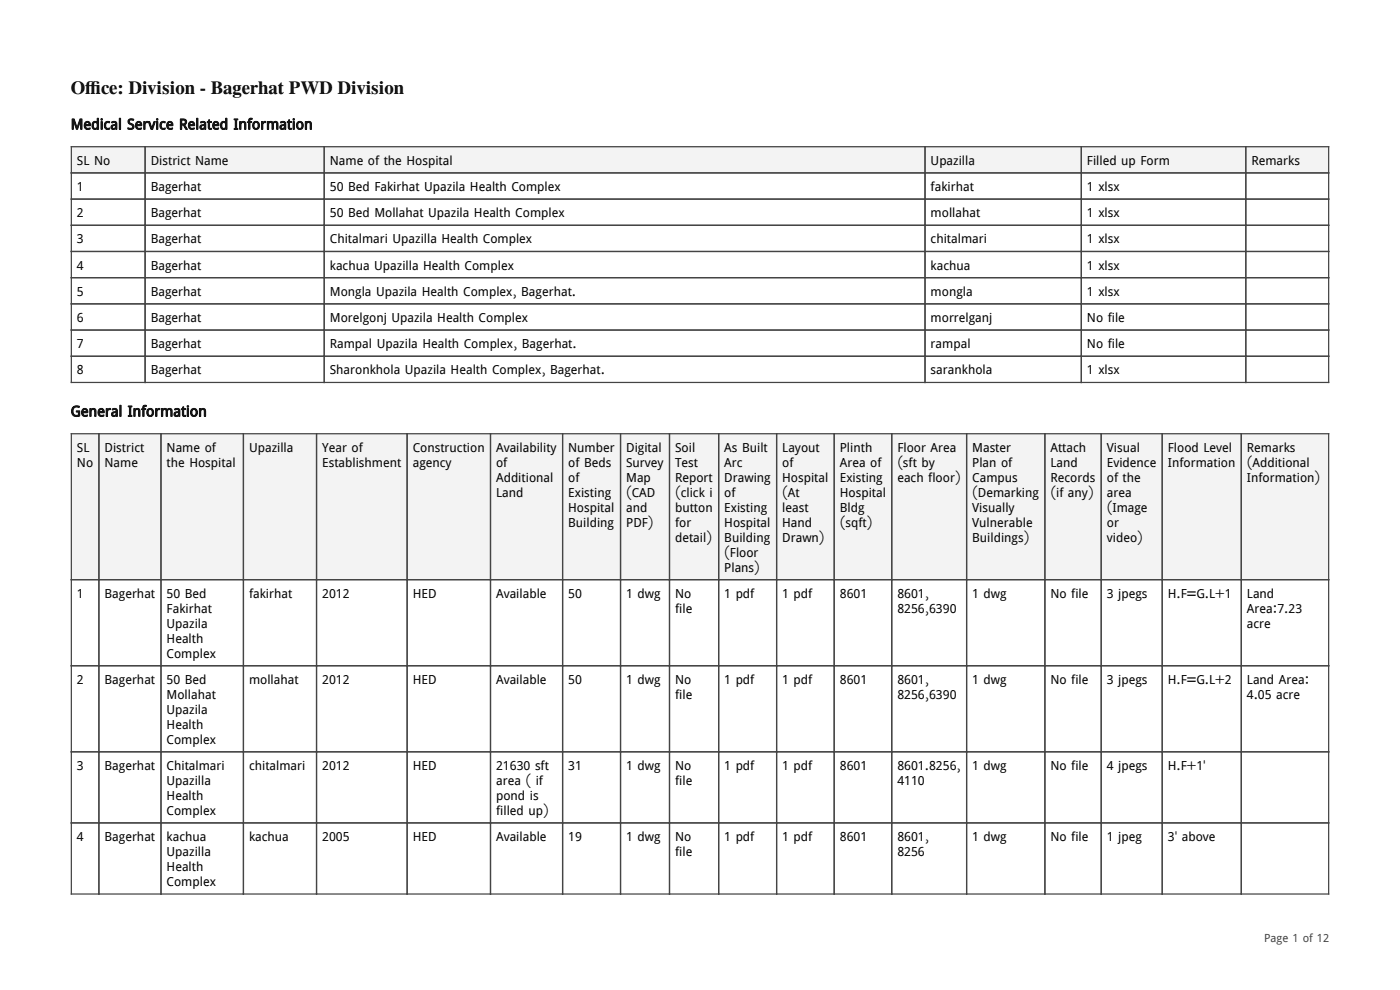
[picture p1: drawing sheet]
<svg xmlns="http://www.w3.org/2000/svg" width="297mm" height="210mm" viewBox="0 0 297 210" stroke-linecap="round" stroke-linejoin="round" font-family="sans-serif">
<defs><g id="words">
<g font-size="4">
<text x="15" y="19.9">Of</text>
<text x="18.1" y="19.9">f</text>
<text x="18.1" y="19.9">ice: Division - Bagerhat PWD Division</text>
</g>
<g font-size="3.1">
<text x="15" y="27.4">Medical Service Related Information</text>
<text x="15" y="88.3">General Information</text>
</g>
<g font-size="2.6">
<text x="16.3" y="35">SL No</text>
<text x="32" y="35">District Name</text>
<text x="70" y="35">Name of the Hospital</text>
<text x="197.4" y="35">Upazilla</text>
<text x="230.6" y="35">Filled up Form</text>
<text x="265.5" y="35">Remarks</text>
<text x="16.3" y="40.5">1</text>
<text x="32" y="40.5">Bagerhat</text>
<text x="70" y="40.5">50 Bed Fakirhat Upazila Health Complex</text>
<text x="197.4" y="40.5">fakirhat</text>
<text x="230.6" y="40.5">1 xlsx</text>
<text x="16.3" y="46.1">2</text>
<text x="32" y="46.1">Bagerhat</text>
<text x="70" y="46.1">50 Bed Mollahat Upazila Health Complex</text>
<text x="197.4" y="46.1">mollahat</text>
<text x="230.6" y="46.1">1 xlsx</text>
<text x="16.3" y="51.6">3</text>
<text x="32" y="51.6">Bagerhat</text>
<text x="70" y="51.6">Chitalmari Upazilla Health Complex</text>
<text x="197.4" y="51.6">chitalmari</text>
<text x="230.6" y="51.6">1 xlsx</text>
<text x="16.3" y="57.2">4</text>
<text x="32" y="57.2">Bagerhat</text>
<text x="70" y="57.2">kachua Upazilla Health Complex</text>
<text x="197.4" y="57.2">kachua</text>
<text x="230.6" y="57.2">1 xlsx</text>
<text x="16.3" y="62.7">5</text>
<text x="32" y="62.7">Bagerhat</text>
<text x="70" y="62.7">Mongla Upazila Health Complex, Bagerhat.</text>
<text x="197.4" y="62.7">mongla</text>
<text x="230.6" y="62.7">1 xlsx</text>
<text x="16.3" y="68.3">6</text>
<text x="32" y="68.3">Bagerhat</text>
<text x="70" y="68.3">Morelgonj Upazila Health Complex</text>
<text x="197.4" y="68.3">morrelganj</text>
<text x="230.6" y="68.3">No file</text>
<text x="16.3" y="73.8">7</text>
<text x="32" y="73.8">Bagerhat</text>
<text x="70" y="73.8">Rampal Upazila Health Complex, Bagerhat.</text>
<text x="197.4" y="73.8">rampal</text>
<text x="230.6" y="73.8">No file</text>
<text x="16.3" y="79.4">8</text>
<text x="32" y="79.4">Bagerhat</text>
<text x="70" y="79.4">Sharonkhola Upazila Health Complex, Bagerhat.</text>
<text x="197.4" y="79.4">sarankhola</text>
<text x="230.6" y="79.4">1 xlsx</text>
<text x="16.3" y="95.8">SL</text>
<text x="22.2" y="95.8">District</text>
<text x="35.3" y="95.8">Name of</text>
<text x="52.8" y="95.8">Upazilla</text>
<text x="68.3" y="95.8">Year of</text>
<text x="87.6" y="95.8">Construction</text>
<text x="105.2" y="95.8">Availability</text>
<text x="120.5" y="95.8">Number</text>
<text x="132.8" y="95.8">Digital</text>
<text x="143.2" y="95.8">Soil</text>
<text x="153.7" y="95.8">As Built</text>
<text x="165.9" y="95.8">Layout</text>
<text x="178.2" y="95.8">Plinth</text>
<text x="190.4" y="95.8">Floor Area</text>
<text x="206.2" y="95.8">Master</text>
<text x="222.9" y="95.8">Attach</text>
<text x="234.8" y="95.8">Visual</text>
<text x="247.7" y="95.8">Flood Level</text>
<text x="264.5" y="95.8">Remarks</text>
<text x="16.3" y="99">No</text>
<text x="22.2" y="99">Name</text>
<text x="35.3" y="99">the Hospital</text>
<text x="68.3" y="99">Establishment</text>
<text x="87.6" y="99">agency</text>
<text x="105.2" y="99">of</text>
<text x="120.5" y="99">of Beds</text>
<text x="132.8" y="99">Survey</text>
<text x="143.2" y="99">Test</text>
<text x="153.7" y="99">Arc</text>
<text x="165.9" y="99">of</text>
<text x="178.2" y="99">Area of</text>
<text x="190.4" y="99">(sft by</text>
<text x="206.2" y="99">Plan of</text>
<text x="222.9" y="99">Land</text>
<text x="234.8" y="99">Evidence</text>
<text x="247.7" y="99">Information</text>
<text x="264.5" y="99">(Additional</text>
<text x="105.2" y="102.2">Additional</text>
<text x="105.2" y="105.4">Land</text>
<text x="120.5" y="102.2">of</text>
<text x="120.5" y="105.4">Existing</text>
<text x="132.8" y="102.2">Map</text>
<text x="132.8" y="105.4">(CAD</text>
<text x="143.2" y="102.2">Report</text>
<text x="143.2" y="105.4">(click i</text>
<text x="153.7" y="102.2">Drawing</text>
<text x="153.7" y="105.4">of</text>
<text x="165.9" y="102.2">Hospital</text>
<text x="165.9" y="105.4">(At</text>
<text x="178.2" y="102.2">Existing</text>
<text x="178.2" y="105.4">Hospital</text>
<text x="190.4" y="102.2">each floor)</text>
<text x="206.2" y="102.2">Campus</text>
<text x="206.2" y="105.4">(Demarking</text>
<text x="222.9" y="102.2">Records</text>
<text x="222.9" y="105.4">(if any)</text>
<text x="234.8" y="102.2">of the</text>
<text x="234.8" y="105.4">area</text>
<text x="264.5" y="102.2">Information)</text>
<text x="120.5" y="108.5">Hospital</text>
<text x="120.5" y="111.7">Building</text>
<text x="132.8" y="108.5">and</text>
<text x="132.8" y="111.7">PDF)</text>
<text x="143.2" y="108.5">button</text>
<text x="143.2" y="111.7">for</text>
<text x="153.7" y="108.5">Existing</text>
<text x="153.7" y="111.7">Hospital</text>
<text x="165.9" y="108.5">least</text>
<text x="165.9" y="111.7">Hand</text>
<text x="178.2" y="108.5">Bldg</text>
<text x="178.2" y="111.7">(sqft)</text>
<text x="206.2" y="108.5">Visually</text>
<text x="206.2" y="111.7">Vulnerable</text>
<text x="234.8" y="108.5">(Image</text>
<text x="234.8" y="111.7">or</text>
<text x="143.2" y="114.9">detail)</text>
<text x="153.7" y="114.9">Building</text>
<text x="153.7" y="118.1">(Floor</text>
<text x="165.9" y="114.9">Drawn)</text>
<text x="206.2" y="114.9">Buildings)</text>
<text x="234.8" y="114.9">video)</text>
<text x="153.7" y="121.2">Plans)</text>
<text x="16.3" y="126.8">1</text>
<text x="22.2" y="126.8">Bagerhat</text>
<text x="35.3" y="126.8">50 Bed</text>
<text x="35.3" y="130">Fakirhat</text>
<text x="52.8" y="126.8">fakirhat</text>
<text x="68.3" y="126.8">2012</text>
<text x="87.6" y="126.8">HED</text>
<text x="105.2" y="126.8">Available</text>
<text x="120.5" y="126.8">50</text>
<text x="132.8" y="126.8">1 dwg</text>
<text x="143.2" y="126.8">No</text>
<text x="143.2" y="130">file</text>
<text x="153.7" y="126.8">1 pdf</text>
<text x="165.9" y="126.8">1 pdf</text>
<text x="178.2" y="126.8">8601</text>
<text x="190.4" y="126.8">8601,</text>
<text x="190.4" y="130">8256,6390</text>
<text x="206.2" y="126.8">1 dwg</text>
<text x="222.9" y="126.8">No file</text>
<text x="234.8" y="126.8">3 jpegs</text>
<text x="247.7" y="126.8">H.F=G.L+1</text>
<text x="264.5" y="126.8">Land</text>
<text x="264.5" y="130">Area:7.23</text>
<text x="35.3" y="133.1">Upazila</text>
<text x="35.3" y="136.3">Health</text>
<text x="264.5" y="133.1">acre</text>
<text x="35.3" y="139.5">Complex</text>
<text x="16.3" y="145.1">2</text>
<text x="22.2" y="145.1">Bagerhat</text>
<text x="35.3" y="145.1">50 Bed</text>
<text x="35.3" y="148.2">Mollahat</text>
<text x="52.8" y="145.1">mollahat</text>
<text x="68.3" y="145.1">2012</text>
<text x="87.6" y="145.1">HED</text>
<text x="105.2" y="145.1">Available</text>
<text x="120.5" y="145.1">50</text>
<text x="132.8" y="145.1">1 dwg</text>
<text x="143.2" y="145.1">No</text>
<text x="143.2" y="148.2">file</text>
<text x="153.7" y="145.1">1 pdf</text>
<text x="165.9" y="145.1">1 pdf</text>
<text x="178.2" y="145.1">8601</text>
<text x="190.4" y="145.1">8601,</text>
<text x="190.4" y="148.2">8256,6390</text>
<text x="206.2" y="145.1">1 dwg</text>
<text x="222.9" y="145.1">No file</text>
<text x="234.8" y="145.1">3 jpegs</text>
<text x="247.7" y="145.1">H.F=G.L+2</text>
<text x="264.5" y="145.1">Land Area:</text>
<text x="264.5" y="148.2">4.05 acre</text>
<text x="35.3" y="151.4">Upazila</text>
<text x="35.3" y="154.6">Health</text>
<text x="35.3" y="157.8">Complex</text>
<text x="16.3" y="163.3">3</text>
<text x="22.2" y="163.3">Bagerhat</text>
<text x="35.3" y="163.3">Chitalmari</text>
<text x="35.3" y="166.5">Upazilla</text>
<text x="52.8" y="163.3">chitalmari</text>
<text x="68.3" y="163.3">2012</text>
<text x="87.6" y="163.3">HED</text>
<text x="105.2" y="163.3">21630 sft</text>
<text x="105.2" y="166.5">area ( if</text>
<text x="120.5" y="163.3">31</text>
<text x="132.8" y="163.3">1 dwg</text>
<text x="143.2" y="163.3">No</text>
<text x="143.2" y="166.5">file</text>
<text x="153.7" y="163.3">1 pdf</text>
<text x="165.9" y="163.3">1 pdf</text>
<text x="178.2" y="163.3">8601</text>
<text x="190.4" y="163.3">8601.8256,</text>
<text x="190.4" y="166.5">4110</text>
<text x="206.2" y="163.3">1 dwg</text>
<text x="222.9" y="163.3">No file</text>
<text x="234.8" y="163.3">4 jpegs</text>
<text x="247.7" y="163.3">H.F+1'</text>
<text x="35.3" y="169.7">Health</text>
<text x="35.3" y="172.8">Complex</text>
<text x="105.2" y="169.7">pond is</text>
<text x="105.2" y="172.8">filled up)</text>
<text x="16.3" y="178.4">4</text>
<text x="22.2" y="178.4">Bagerhat</text>
<text x="35.3" y="178.4">kachua</text>
<text x="52.8" y="178.4">kachua</text>
<text x="68.3" y="178.4">2005</text>
<text x="87.6" y="178.4">HED</text>
<text x="105.2" y="178.4">Available</text>
<text x="120.5" y="178.4">19</text>
<text x="132.8" y="178.4">1 dwg</text>
<text x="143.2" y="178.4">No</text>
<text x="153.7" y="178.4">1 pdf</text>
<text x="165.9" y="178.4">1 pdf</text>
<text x="178.2" y="178.4">8601</text>
<text x="190.4" y="178.4">8601,</text>
<text x="206.2" y="178.4">1 dwg</text>
<text x="222.9" y="178.4">No file</text>
<text x="234.8" y="178.4">1 jpeg</text>
<text x="247.7" y="178.4">3' above</text>
<text x="35.3" y="181.6">Upazilla</text>
<text x="35.3" y="184.7">Health</text>
<text x="143.2" y="181.6">file</text>
<text x="190.4" y="181.6">8256</text>
<text x="35.3" y="187.9">Complex</text>
</g>
<text font-size="2.4" fill="#444" x="268.2" y="199.9">Page 1 of 12</text>
</g></defs>
<g fill="#eef4fb">
<path d="M15.1 31.1h15.7v5.6h-15.7z"/>
<path d="M30.8 31.1h38v5.6h-38z"/>
<path d="M68.8 31.1h127.4v5.6h-127.4z"/>
<path d="M196.2 31.1h33.2v5.6h-33.2z"/>
<path d="M229.4 31.1h34.9v5.6h-34.9z"/>
<path d="M264.3 31.1h17.6v5.6h-17.6z"/>
</g>
<g fill="none" stroke="#444" stroke-width=".26">
<path d="M15.1 31.1h266.8v50h-266.8zM15.1 36.7h266.8M30.8 31.1v50M68.8 31.1v50M196.2 31.1v50M229.4 31.1v50M264.3 31.1v50M15.1 42.2h266.8M15.1 47.8h266.8M15.1 53.3h266.8M15.1 58.9h266.8M15.1 64.5h266.8"/>
<path d="M15.1 70h266.8M15.1 75.6h266.8"/>
</g>
<g fill="#eef4fb">
<path d="M15.1 92h5.9v31h-5.9z"/>
<path d="M21 92h13.2v31h-13.2z"/>
<path d="M34.2 92h17.4v31h-17.4z"/>
<path d="M51.6 92h15.6v31h-15.6z"/>
<path d="M67.2 92h19.2v31h-19.2z"/>
<path d="M86.4 92h17.7v31h-17.7z"/>
<path d="M104.1 92h15.3v31h-15.3z"/>
<path d="M119.4 92h12.2v31h-12.2z"/>
<path d="M131.6 92h10.4v31h-10.4z"/>
<path d="M142 92h10.5v31h-10.5z"/>
<path d="M152.5 92h12.3v31h-12.3z"/>
<path d="M164.8 92h12.2v31h-12.2z"/>
<path d="M177 92h12.2v31h-12.2z"/>
<path d="M189.2 92h15.9v31h-15.9z"/>
<path d="M205.1 92h16.6v31h-16.6z"/>
<path d="M221.7 92h11.9v31h-11.9z"/>
<path d="M233.6 92h13v31h-13z"/>
<path d="M246.6 92h16.7v31h-16.7z"/>
<path d="M263.3 92h18.6v31h-18.6z"/>
</g>
<g fill="none" stroke="#444" stroke-width=".26">
<path d="M15.1 92h266.8v97.6h-266.8zM21 92v97.6M34.2 92v97.6M51.6 92v97.6M67.2 92v97.6M86.4 92v97.6M104.1 92v97.6M119.4 92v97.6M131.6 92v97.6M142 92v97.6M152.5 92v97.6M164.8 92v97.6"/>
<path d="M177 92v97.6M189.2 92v97.6M205.1 92v97.6M221.7 92v97.6M233.6 92v97.6M246.6 92v97.6M263.3 92v97.6M15.1 123h266.8M15.1 141.2h266.8M15.1 159.5h266.8M15.1 174.6h266.8"/>
</g>
<use href="#words"/>
</svg>
